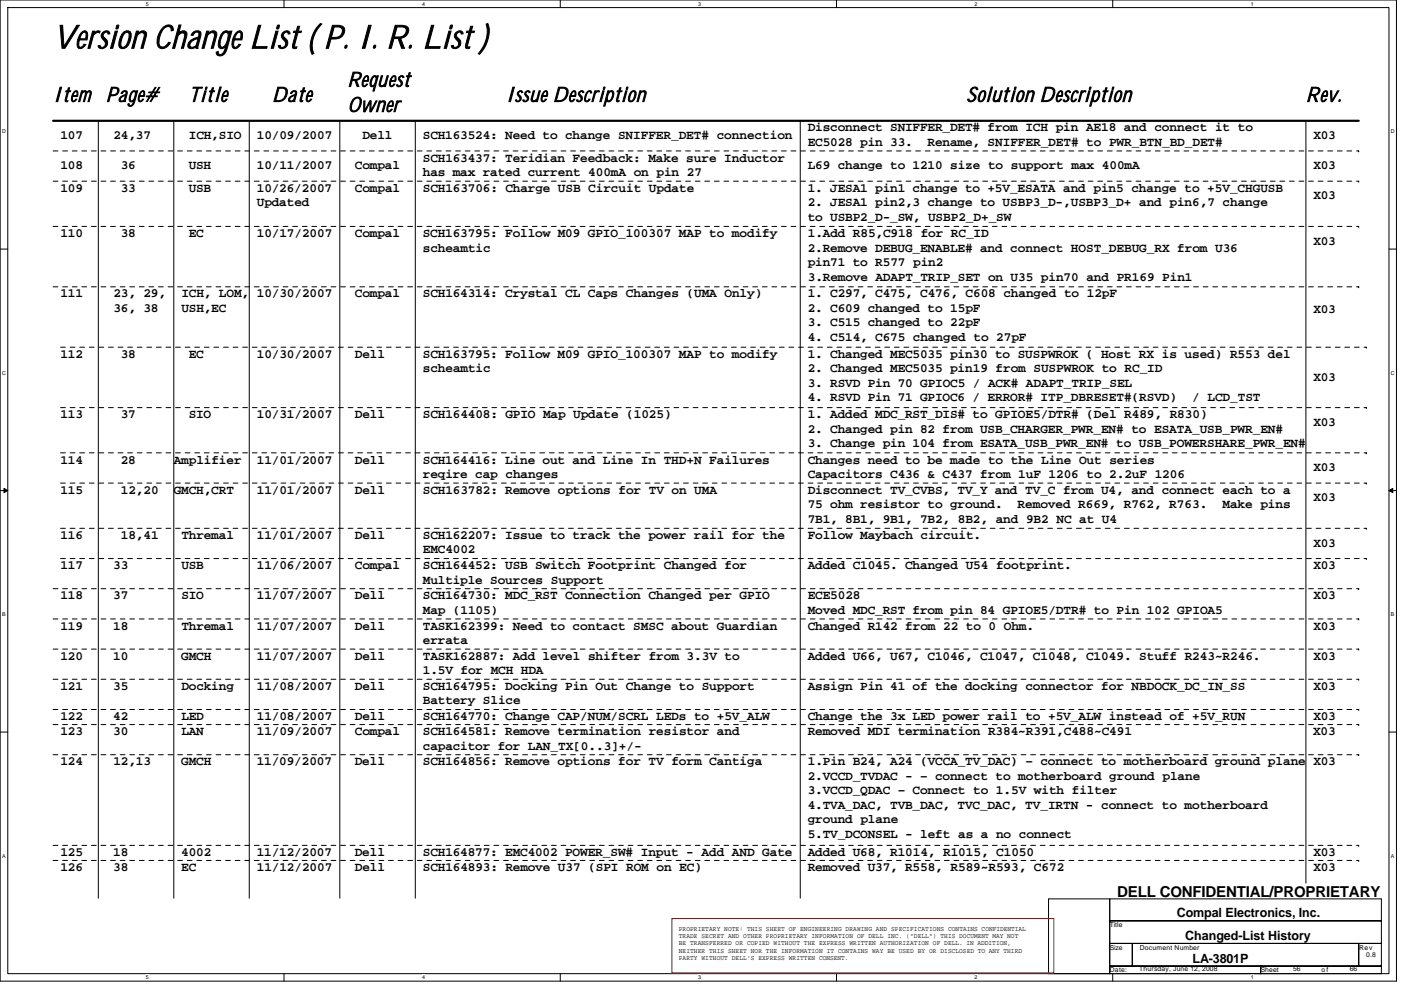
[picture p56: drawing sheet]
<svg xmlns="http://www.w3.org/2000/svg" width="297mm" height="210mm" viewBox="0 0 297 210" stroke-linecap="round" stroke-linejoin="round" font-family="sans-serif">
<defs><g id="words">
<text font-size="6.9" x="11.3" y="10.2">Version Change List ( P. I. R. List )</text>
<g font-size="4.3">
<text x="11.3" y="21.5">Item Page#</text>
<text x="40" y="21.5">Title</text>
<text x="57.7" y="21.5">Date</text>
<text x="73.7" y="18.4">Request</text>
<text x="73.7" y="23.7">Owner</text>
<text x="107.3" y="21.5">Issue Description</text>
<text x="204.9" y="21.5">Solution Description</text>
<text x="276.9" y="21.5">Rev.</text>
</g>
<text font-size="3.2" x="236.9" y="190.2">DELL CONFIDENTIAL/PROPRIETARY</text>
<g font-size="2.7">
<text x="12.8" y="29.5">107</text>
<text x="24" y="29.5">24,37</text>
<text x="40" y="29.5">ICH,SIO</text>
<text x="54.5" y="29.5">10/09/2007</text>
<text x="76.8" y="29.5">Dell</text>
<text x="89.7" y="29.5">SCH163524: Need to change SNIFFER_DET# connection</text>
<text x="171.3" y="27.9">Disconnect SNIFFER_DET# from ICH pin AE18 and connect it to</text>
<text x="278.5" y="29.5">X03</text>
<text x="12.8" y="35.9">108</text>
<text x="25.6" y="35.9">36</text>
<text x="40" y="35.9">USH</text>
<text x="54.5" y="35.9">10/11/2007</text>
<text x="75.3" y="35.9">Compal</text>
<text x="89.7" y="34.3">SCH163437: Teridian Feedback: Make sure Inductor</text>
<text x="171.3" y="30.9">EC5028 pin 33.</text>
<text x="171.3" y="35.9">L69 change to 1210 size to support max 400mA</text>
<text x="196.7" y="30.9">Rename, SNIFFER_DET# to PWR_BTN_BD_DET#</text>
<text x="278.5" y="35.9">X03</text>
<text x="12.8" y="40.7">109</text>
<text x="25.6" y="40.7">33</text>
<text x="40" y="40.7">USB</text>
<text x="54.5" y="40.7">10/26/2007</text>
<text x="75.3" y="40.7">Compal</text>
<text x="89.7" y="40.7">SCH163706: Charge USB Circuit Update</text>
<text x="89.7" y="37.3">has max rated current 400mA on pin 27</text>
<text x="171.3" y="40.7">1. JESA1 pin1 change to +5V_ESATA and pin5 change to +5V_CHGUSB</text>
<text x="54.5" y="43.8">Updated</text>
<text x="171.3" y="43.8">2. JESA1 pin2,3 change to USBP3_D-,USBP3_D+ and pin6,7 change</text>
<text x="171.3" y="46.8">to USBP2_D-_SW, USBP2_D+_SW</text>
<text x="278.5" y="42.3">X03</text>
<text x="12.8" y="50.3">110</text>
<text x="25.6" y="50.3">38</text>
<text x="40" y="50.3">EC</text>
<text x="54.5" y="50.3">10/17/2007</text>
<text x="75.3" y="50.3">Compal</text>
<text x="89.6" y="50.3">SCH163795: Follow M09 GPIO_100307 MAP to modify</text>
<text x="89.7" y="53.3">scheamtic</text>
<text x="171.3" y="50.3">1.Add R85,C918 for RC_ID</text>
<text x="171.3" y="53.3">2.Remove DEBUG_ENABLE# and connect HOST_DEBUG_RX from U36</text>
<text x="278.5" y="51.9">X03</text>
<text x="171.3" y="56.4">pin71 to R577 pin2</text>
<text x="171.3" y="59.5">3.Remove ADAPT_TRIP_SET on U35 pin70 and PR169 Pin1</text>
<text x="12.8" y="63.1">111</text>
<text x="24" y="63.1">23, 29,</text>
<text x="38.5" y="63.1">ICH, LOM,</text>
<text x="54.5" y="63.1">10/30/2007</text>
<text x="75.3" y="63.1">Compal</text>
<text x="89.7" y="63.1">SCH164314: Crystal CL Caps Changes (UMA Only)</text>
<text x="171.3" y="63.1">1. C297, C475, C476, C608 changed to 12pF</text>
<text x="24" y="66.1">36, 38</text>
<text x="38.5" y="66.1">USH,EC</text>
<text x="171.3" y="66.1">2. C609 changed to 15pF</text>
<text x="171.3" y="69.2">3. C515 changed to 22pF</text>
<text x="278.5" y="66.3">X03</text>
<text x="12.8" y="75.9">112</text>
<text x="25.6" y="75.9">38</text>
<text x="40" y="75.9">EC</text>
<text x="54.5" y="75.9">10/30/2007</text>
<text x="75.2" y="75.9">Dell</text>
<text x="89.7" y="75.9">SCH163795: Follow M09 GPIO_100307 MAP to modify</text>
<text x="171.3" y="72.3">4. C514, C675 changed to 27pF</text>
<text x="171.3" y="75.9">1. Changed MEC5035 pin30 to SUSPWROK ( Host RX is used) R553 del</text>
<text x="89.7" y="79">scheamtic</text>
<text x="171.3" y="79">2. Changed MEC5035 pin19 from SUSPWROK to RC_ID</text>
<text x="171.3" y="82">3. RSVD Pin 70 GPIOC5 / ACK# ADAPT_TRIP_SEL</text>
<text x="278.5" y="80.7">X03</text>
<text x="12.8" y="88.7">113</text>
<text x="25.6" y="88.7">37</text>
<text x="40" y="88.7">SIO</text>
<text x="54.5" y="88.7">10/31/2007</text>
<text x="75.2" y="88.7">Dell</text>
<text x="89.7" y="88.7">SCH164408: GPIO Map Update (1025)</text>
<text x="171.3" y="85.1">4. RSVD Pin 71 GPIOC6 / ERROR# ITP_DBRESET#(RSVD)</text>
<text x="171.3" y="88.7">1. Added MDC_RST_DIS# to GPIOE5/DTR# (Del R489, R830)</text>
<text x="252.8" y="85.1">/ LCD_TST</text>
<text x="171.3" y="91.8">2. Changed pin 82 from USB_CHARGER_PWR_EN# to ESATA_USB_PWR_EN#</text>
<text x="171.3" y="94.8">3. Change pin 104 from ESATA_USB_PWR_EN# to USB_POWERSHARE_PWR_EN#</text>
<text x="278.5" y="90.3">X03</text>
<text x="12.8" y="98.3">114</text>
<text x="25.6" y="98.3">28</text>
<text x="36.8" y="98.3">Amplifier</text>
<text x="54.5" y="98.3">11/01/2007</text>
<text x="75.2" y="98.3">Dell</text>
<text x="89.7" y="98.3">SCH164416: Line out and Line In THD+N Failures</text>
<text x="89.7" y="101.3">reqire cap changes</text>
<text x="171.3" y="98.3">Changes need to be made to the Line Out series</text>
<text x="171.3" y="101.3">Capacitors C436 &amp; C437 from 1uF 1206 to 2.2uF 1206</text>
<text x="278.5" y="99.9">X03</text>
<text x="12.8" y="104.7">115</text>
<text x="25.7" y="104.7">12,20</text>
<text x="36.8" y="104.7">GMCH,CRT</text>
<text x="54.5" y="104.7">11/01/2007</text>
<text x="75.2" y="104.7">Dell</text>
<text x="89.7" y="104.7">SCH163782: Remove options for TV on UMA</text>
<text x="171.3" y="104.7">Disconnect TV_CVBS, TV_Y and TV_C from U4, and connect each to a</text>
<text x="171.3" y="107.8">75 ohm resistor to ground.</text>
<text x="215.7" y="107.8">Removed R669, R762, R763.</text>
<text x="259.2" y="107.8">Make pins</text>
<text x="278.5" y="106.3">X03</text>
<text x="171.3" y="110.8">7B1, 8B1, 9B1, 7B2, 8B2, and 9B2 NC at U4</text>
<text x="12.8" y="114.3">116</text>
<text x="25.7" y="114.3">18,41</text>
<text x="38.5" y="114.3">Thremal</text>
<text x="54.5" y="114.3">11/01/2007</text>
<text x="75.2" y="114.3">Dell</text>
<text x="89.7" y="114.3">SCH162207: Issue to track the power rail for the</text>
<text x="89.7" y="117.3">EMC4002</text>
<text x="171.3" y="114.3">Follow Maybach circuit.</text>
<text x="278.5" y="115.9">X03</text>
<text x="12.8" y="120.7">117</text>
<text x="24" y="120.7">33</text>
<text x="38.5" y="120.7">USB</text>
<text x="54.5" y="120.7">11/06/2007</text>
<text x="75.3" y="120.7">Compal</text>
<text x="89.7" y="120.7">SCH164452: USB Switch Footprint Changed for</text>
<text x="89.7" y="123.8">Multiple Sources Support</text>
<text x="171.3" y="120.7">Added C1045. Changed U54 footprint.</text>
<text x="278.5" y="120.7">X03</text>
<text x="12.8" y="127.1">118</text>
<text x="24" y="127.1">37</text>
<text x="38.5" y="127.1">SIO</text>
<text x="54.5" y="127.1">11/07/2007</text>
<text x="75.2" y="127.1">Dell</text>
<text x="89.7" y="127.1">SCH164730: MDC_RST Connection Changed per GPIO</text>
<text x="89.7" y="130.2">Map (1105)</text>
<text x="171.3" y="127.1">ECE5028</text>
<text x="171.3" y="130.2">Moved MDC_RST from pin 84 GPIOE5/DTR# to Pin 102 GPIOA5</text>
<text x="278.5" y="127.1">X03</text>
<text x="12.8" y="133.5">119</text>
<text x="24" y="133.5">18</text>
<text x="38.5" y="133.5">Thremal</text>
<text x="54.5" y="133.5">11/07/2007</text>
<text x="75.2" y="133.5">Dell</text>
<text x="89.7" y="133.5">TASK162399: Need to contact SMSC about Guardian</text>
<text x="89.7" y="136.6">errata</text>
<text x="171.3" y="133.5">Changed R142 from 22 to 0 Ohm.</text>
<text x="278.5" y="133.5">X03</text>
<text x="12.8" y="139.9">120</text>
<text x="24" y="139.9">10</text>
<text x="38.4" y="139.9">GMCH</text>
<text x="54.5" y="139.9">11/07/2007</text>
<text x="75.2" y="139.9">Dell</text>
<text x="89.7" y="139.9">TASK162887: Add level shifter from 3.3V to</text>
<text x="89.7" y="143">1.5V for MCH HDA</text>
<text x="171.3" y="139.9">Added U66, U67, C1046, C1047, C1048, C1049. Stuff R243~R246.</text>
<text x="278.5" y="139.9">X03</text>
<text x="12.8" y="146.3">121</text>
<text x="24" y="146.3">35</text>
<text x="38.5" y="146.3">Docking</text>
<text x="54.5" y="146.3">11/08/2007</text>
<text x="75.2" y="146.3">Dell</text>
<text x="89.7" y="146.3">SCH164795: Docking Pin Out Change to Support</text>
<text x="89.7" y="149.4">Battery Slice</text>
<text x="171.3" y="146.3">Assign Pin 41 of the docking connector for NBDOCK_DC_IN_SS</text>
<text x="278.5" y="146.3">X03</text>
<text x="12.8" y="152.7">122</text>
<text x="12.8" y="155.9">123</text>
<text x="24" y="152.7">42</text>
<text x="24" y="155.9">30</text>
<text x="38.5" y="152.7">LED</text>
<text x="38.5" y="155.9">LAN</text>
<text x="54.5" y="152.7">11/08/2007</text>
<text x="54.5" y="155.9">11/09/2007</text>
<text x="75.2" y="152.7">Dell</text>
<text x="75.3" y="155.9">Compal</text>
<text x="89.7" y="152.7">SCH164770: Change CAP/NUM/SCRL LEDs to +5V_ALW</text>
<text x="89.7" y="155.9">SCH164581: Remove termination resistor and</text>
<text x="171.3" y="152.7">Change the 3x LED power rail to +5V_ALW instead of +5V_RUN</text>
<text x="171.3" y="155.9">Removed MDI termination R384~R391,C488~C491</text>
<text x="278.4" y="155.9">X03</text>
<text x="278.5" y="152.7">X03</text>
<text x="89.7" y="159">capacitor for LAN_TX[0..3]+/-</text>
<text x="12.8" y="162.3">124</text>
<text x="24" y="162.3">12,13</text>
<text x="38.4" y="162.3">GMCH</text>
<text x="54.4" y="162.3">11/09/2007</text>
<text x="75.2" y="162.3">Dell</text>
<text x="89.7" y="162.3">SCH164856: Remove options for TV form Cantiga</text>
<text x="171.3" y="162.3">1.Pin B24, A24 (VCCA_TV_DAC) – connect to motherboard ground plane</text>
<text x="171.3" y="165.4">2.VCCD_TVDAC - – connect to motherboard ground plane</text>
<text x="278.5" y="162.3">X03</text>
<text x="171.3" y="171.5">4.TVA_DAC, TVB_DAC, TVC_DAC, TV_IRTN - connect to motherboard</text>
<text x="171.3" y="168.4">3.VCCD_QDAC – Connect to 1.5V with filter</text>
<text x="171.3" y="174.6">ground plane</text>
<text x="171.3" y="177.6">5.TV_DCONSEL - left as a no connect</text>
<text x="12.8" y="181.5">125</text>
<text x="12.8" y="184.7">126</text>
<text x="24" y="181.5">18</text>
<text x="24" y="184.7">38</text>
<text x="38.4" y="181.5">4002</text>
<text x="38.4" y="184.7">EC</text>
<text x="54.5" y="181.5">11/12/2007</text>
<text x="54.5" y="184.7">11/12/2007</text>
<text x="75.2" y="181.5">Dell</text>
<text x="75.2" y="184.7">Dell</text>
<text x="89.7" y="181.5">SCH164877: EMC4002 POWER_SW# Input - Add AND Gate</text>
<text x="89.7" y="184.7">SCH164893: Remove U37 (SPI ROM on EC)</text>
<text x="171.3" y="184.7">Removed U37, R558, R589~R593, C672</text>
<text x="171.3" y="181.5">Added U68, R1014, R1015, C1050</text>
<text x="278.5" y="181.5">X03</text>
<text x="278.5" y="184.7">X03</text>
<text x="249.5" y="194.4">Compal Electronics, Inc.</text>
<text x="251.3" y="199.3">Changed-List History</text>
<text x="252.9" y="204.2">LA-3801P</text>
</g>
<g font-size="1.4">
<text x="143.9" y="197.3">PROPRIETARY NOTE: THIS SHEET OF ENGINEERING DRAWING AND SPECIFICATIONS CONTAINS CONFIDENTIAL</text>
<text x="235.3" y="196.5">Title</text>
<text x="143.9" y="198.9">TRADE SECRET AND OTHER PROPRIETARY INFORMATION OF DELL INC. (&quot;DELL&quot;) THIS DOCUMENT MAY NOT</text>
<text x="143.9" y="200.4">BE TRANSFERRED OR COPIED WITHOUT THE EXPRESS WRITTEN AUTHORIZATION OF DELL. IN ADDITION,</text>
<text x="143.9" y="202">NEITHER THIS SHEET NOR THE INFORMATION IT CONTAINS WAY BE USED BY OR DISCLOSED TO ANY THIRD</text>
<text x="143.9" y="203.5">PARTY WITHOUT DELL'S EXPRESS WRITTEN CONSENT.</text>
<text x="235.3" y="201.3">Size</text>
<text x="241.7" y="201.3">Document Number</text>
<text x="288.1" y="201.3">Rev</text>
<text x="289.7" y="202.9">0.8</text>
<text x="235.3" y="206.1">Date:</text>
<text x="241.5" y="206">Thursday, June 12, 2008</text>
<text x="267.3" y="206.1">Sheet</text>
<text x="274.2" y="206">56</text>
<text x="280.2" y="206.1">of</text>
<text x="286.2" y="206">66</text>
</g>
<g font-size="1.1">
<text x="30.9" y="1.2">5</text>
<text x="89.5" y="1.2">4</text>
<text x="148.1" y="1.2">3</text>
<text x="206.6" y="1.2">2</text>
<text x="265.2" y="1.2">1</text>
<text x=".4" y="28.2">D</text>
<text x="294.9" y="28.2">D</text>
<text x=".4" y="79.4">C</text>
<text x="294.9" y="79.4">C</text>
<text x=".4" y="130.6">B</text>
<text x="294.9" y="130.6">B</text>
<text x=".4" y="181.8">A</text>
<text x="294.9" y="181.8">A</text>
<text x="30.9" y="207.6">5</text>
<text x="89.5" y="207.6">4</text>
<text x="148.1" y="207.6">3</text>
<text x="206.6" y="207.6">2</text>
<text x="265.2" y="207.6">1</text>
</g>
</g></defs>
<path d="M0 0h296.1v208h-296.1zM1.6 1.6h292.9v204.8h-292.9z" fill="none" stroke="#000" stroke-width=".21"/>
<g fill="#fff">
<path d="M30.9 .2h.6v1.2h-.6z"/>
<path d="M30.9 206.6h.6v1.3h-.6z"/>
</g>
<path d="M60.2 0v1.6M60.2 206.4v1.6" fill="none" stroke="#000" stroke-width=".21"/>
<g fill="#fff">
<path d="M89.5 .2h.6v1.2h-.6z"/>
<path d="M89.5 206.6h.6v1.3h-.6z"/>
</g>
<path d="M118.8 0v1.6M118.8 206.4v1.6" fill="none" stroke="#000" stroke-width=".21"/>
<g fill="#fff">
<path d="M148.1 .2h.6v1.2h-.6z"/>
<path d="M148.1 206.6h.6v1.3h-.6z"/>
</g>
<path d="M177.4 0v1.6M177.4 206.4v1.6" fill="none" stroke="#000" stroke-width=".21"/>
<g fill="#fff">
<path d="M206.6 .2h.6v1.2h-.6z"/>
<path d="M206.6 206.6h.6v1.3h-.6z"/>
</g>
<path d="M235.9 0v1.6M235.9 206.4v1.6" fill="none" stroke="#000" stroke-width=".21"/>
<g fill="#fff">
<path d="M265.2 .2h.6v1.2h-.6z"/>
<path d="M265.2 206.6h.6v1.3h-.6z"/>
<path d="M.4 27.2h.8v1.3h-.8z"/>
<path d="M294.9 27.2h.8v1.3h-.8z"/>
<path d="M.4 78.4h.8v1.3h-.8z"/>
<path d="M294.9 78.4h.8v1.3h-.8z"/>
</g>
<path d="M0 52.8h1.6M294.5 52.8h1.6" fill="none" stroke="#000" stroke-width=".21"/>
<g fill="#fff">
<path d="M.4 129.6h.8v1.3h-.8z"/>
<path d="M294.9 129.6h.7v1.3h-.7z"/>
</g>
<path d="M0 104h1.6M294.5 104h1.6" fill="none" stroke="#000" stroke-width=".21"/>
<path d="M.8 103.5l.8 .5-.8 .5zM294.5 104l.8-.5v1z" fill="#000" stroke="#000" stroke-width=".21"/>
<g fill="#fff">
<path d="M.4 180.8h.8v1.3h-.8z"/>
<path d="M294.9 180.8h.7v1.3h-.7z"/>
</g>
<g fill="none" stroke="#000" stroke-width=".21">
<path d="M20.8 25.6v164.8M36.8 25.6v164.8M52.8 25.6v164.8M72 25.6v164.8M88.1 25.6v164.8M169.7 25.6v164.8M276.9 25.6v161.6M0 155.2h1.6M294.5 155.2h1.6M222.3 190.6h13v15.8h-13zM235.3 190.6h57.6v4.6h-57.6zM235.3 195.2h57.6v4.8h-57.6z"/>
<path d="M235.3 200h4.8v4.8h-4.8zM235.3 204.8h32v1.6h-32zM240.1 200h48v4.8h-48zM267.3 204.8h25.6v1.6h-25.6zM288.1 200h4.8v4.8h-4.8z"/>
</g>
<path d="M11.3 25.6h276.8" fill="none" stroke="#000" stroke-width=".47"/>
<path d="M142.5 194.8h80.9v11.5h-80.9z" fill="none" stroke="#f00" stroke-width=".21"/>
<g fill="none" stroke="#000" stroke-width=".21" stroke-dasharray="1 1 1 1 1 1 1 1">
<path d="M11.3 32h276.8M11.3 38.4h276.8M288.1 32h.1M288.1 38.4h.1M11.3 48h276.8M288.1 48h.1M11.3 60.8h276.8M12.8 73.6h276.9M288.1 60.8h.1M289.7 73.6h.1M12.8 86.4h276.9M12.8 96h276.9"/>
<path d="M289.7 86.4h.1M289.7 96h.1M12.8 112h276.9M12.8 102.4h276.9M12.8 118.4h276.9M289.7 112h.1M289.7 102.4h.1M289.7 118.4h.1M11.3 124.8h276.8M11.3 131.2h276.8M11.3 137.6h276.8M288.1 124.8h.1"/>
<path d="M288.1 131.2h.1M288.1 137.6h.1M11.3 144h276.8M11.3 150.4h276.8M11.3 153.6h276.8M288.1 144h.1M288.1 150.4h.1M288.1 153.6h.1M11.3 160h276.8M11.3 179.2h276.8M288.1 160h.1M288.1 179.2h.1"/>
<path d="M11.3 182.4h276.8M288.1 182.4h.1"/>
</g>
<use href="#words"/>
</svg>
